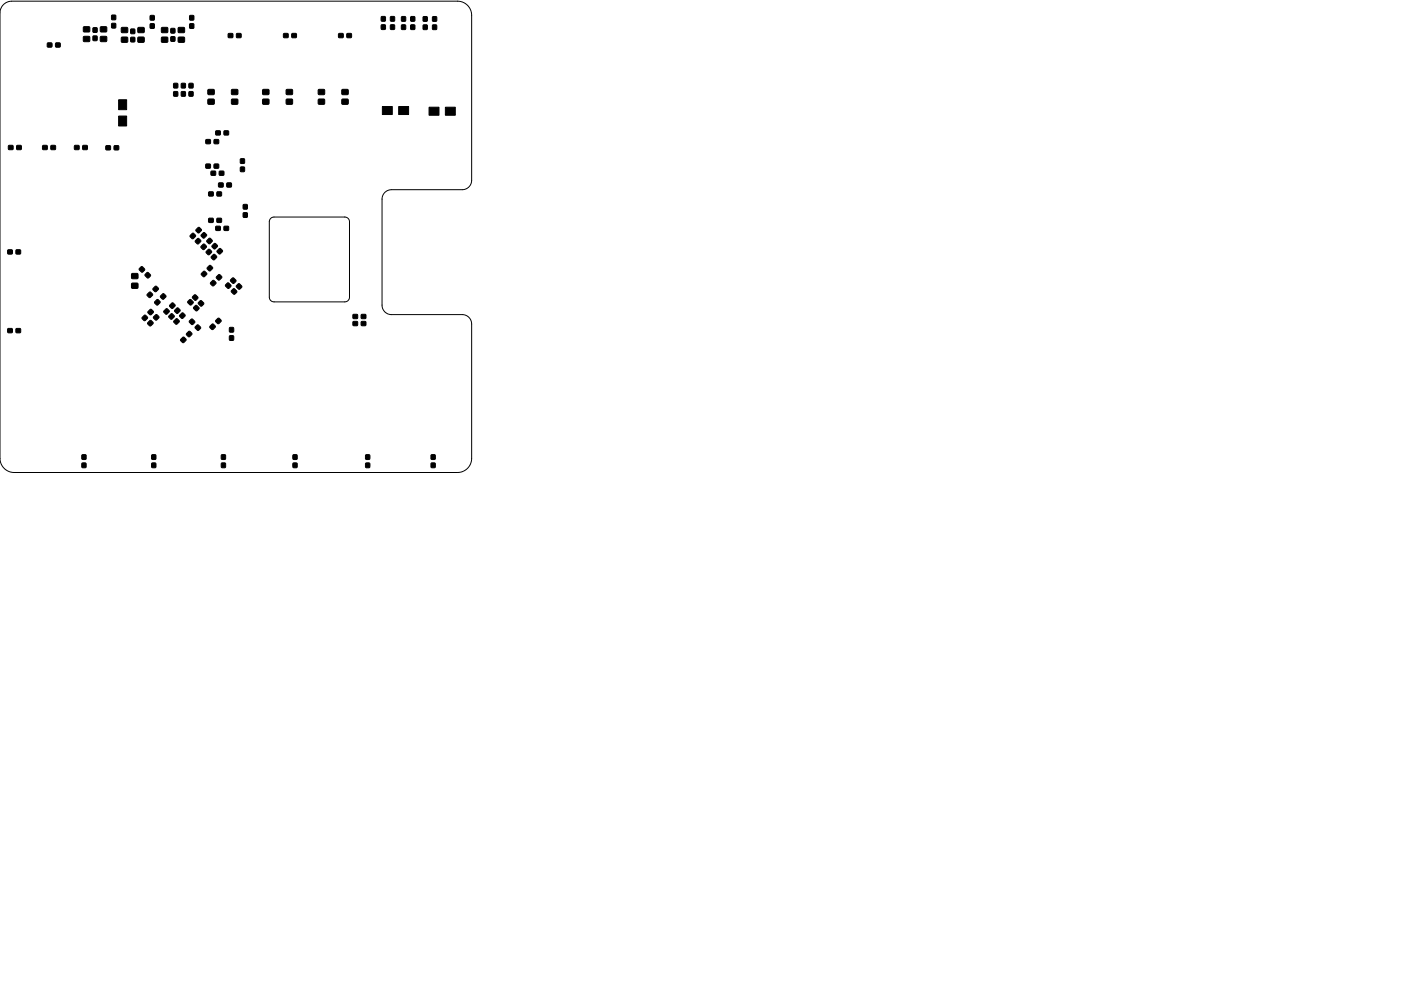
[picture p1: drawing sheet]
<svg xmlns="http://www.w3.org/2000/svg" width="297mm" height="210mm" viewBox="0 0 297 210" stroke-linecap="round" stroke-linejoin="round" font-family="sans-serif">
<path d="M.7 1l.7-.5 1.1-.3h94.5a3 3 0 0 1 3 3v35a2 2 0 0 1-2 2h-15a2 2 0 0 0-2 2v22.5a2 2 0 0 0 2 2h15a2 2 0 0 1 2 2v28.5a3 3 0 0 1-3 3h-94a3 3 0 0 1-3-3v-94.5l.2-.8zM57.4 46.3l.7-.3h15a1 1 0 0 1 1 1v16a1 1 0 0 1-1 1h-15a1 1 0 0 1-1-1v-16z" fill="none" stroke="#000" stroke-width=".21"/>
<g fill="#000" stroke="#000" stroke-width=".21">
<path d="M10.1 9.1h.9v.8l-.9 .1zM11.8 9.1h.9v.8l-.9 .1zM17.7 5.7h1.3v1h-1.3zM17.7 7.8h1.3v1h-1.3zM19.7 5.9h.9l-.1 .9h-.8zM19.7 7.7h.9l-.1 .9h-.8zM21.3 7.8h1.3v1h-1.3zM21.3 5.7h1.3v1h-1.3zM23.7 3.2l.8 .1v.9l-.8-.1zM23.7 5h.8v.9h-.8zM25.8 7.9h1.2v1h-1.2zM25.8 5.9h1.2v1h-1.2z"/>
<path d="M27.7 6.2h.9l-.1 .9h-.8zM27.7 7.9l.9 .1-.1 .9-.8-.1zM29.3 5.9h1.2v1h-1.2zM29.3 7.9h1.2v1h-1.2zM31.9 5.1h.8v.9h-.8zM31.9 3.3h.8v.9h-.8zM34.3 5.9h1.2v1h-1.2zM34.3 7.9h1.2v1h-1.2zM36.2 6.1h.9l-.1 .9h-.8zM36.2 7.8h.9l-.1 .9h-.8zM36.8 17.7h.9l-.1 .9h-.8zM36.8 19.5h.9l-.1 .9h-.8z"/>
<path d="M37.8 5.9h1.3v1h-1.3zM37.8 7.9h1.3v1h-1.3zM38.5 19.5h.8v.9h-.8zM38.5 17.7h.8v.9h-.8zM40.1 17.7h.8v.9h-.8zM40.1 19.5h.8v.9h-.8zM40.2 3.3h.9l-.1 .9h-.8zM40.2 5.1h.9l-.1 .9h-.8zM44.1 19h1.3v1h-1.3zM48.4 7.1h.9v.8l-.9 .1zM49.1 19h1.3v1h-1.3zM50.2 7.1h.9v.8l-.9 .1z"/>
<path d="M55.7 19h1.3v1h-1.3zM60.1 7.1h.9l.1 .8-.9 .1zM60.7 19h1.3v1h-1.3zM61.9 7.1h.9v.8l-.9 .1zM67.5 19h1.3v1h-1.3zM71.8 7.1h.9v.8l-.9 .1zM72.5 19h1.3v1h-1.3zM73.6 7.1h.9v.8l-.9 .1zM80.9 3.5l.8 .1v.9l-.9-.1zM80.9 5.3h.8v.9h-.9zM82.8 3.5l.8 .1v.9l-.8-.1zM82.8 5.3h.8v.9h-.8z"/>
<path d="M85.2 3.6h.8l-.1 .9h-.8zM85.2 5.3h.8l-.1 .9h-.8zM87.1 3.6h.8v.9h-.8zM87.1 5.3h.8v.9h-.8zM89.7 3.6h.9l-.1 .9h-.8zM89.7 5.3h.9l-.1 .9h-.8zM91.7 3.6h.9l-.1 .9h-.8zM91.7 5.3h.9l-.1 .9h-.8zM1.8 30.9h.9v.8h-.9zM3.6 30.9h.9v.8h-.9zM9.1 30.9h.9v.8h-.9zM10.8 30.9h.9v.8h-.9z"/>
<path d="M15.8 30.9h.9v.8h-.9zM17.6 30.9h.9v.8h-.9zM22.5 30.9h.9v.8l-.9 .1zM24.2 30.9h.9l.1 .8-1 .1zM25.2 21.2h1.6v2.1h-1.6zM25.2 24.6h1.6v2.1h-1.6zM43.7 34.8h.9v.8l-.9 .1zM43.7 29.6h.9v.8l-.9 .1zM44.1 21.1h1.3v1h-1.3zM44.8 36.3h.9v.8l-.9 .1zM45.4 34.8h.9v.8l-.9 .1zM45.4 29.6h.9v.8l-.9 .1z"/>
<path d="M45.8 27.8h.9v.8h-.9zM46.4 38.8h.9v.8l-.9 .1zM46.5 36.3h.9v.8l-.9 .1zM47.5 27.8h.9v.8h-.9zM48.1 38.8h.9v.8l-.9 .1zM49.1 21.1h1.3v1h-1.3zM51 35.5h.8v.9h-.8zM51 33.7h.8v.9h-.8zM55.7 21.1h1.3v1h-1.3zM60.7 21.1h1.3v1h-1.3zM67.5 21.1h1.3v1h-1.3zM72.5 21.1h1.3v1h-1.3z"/>
<path d="M81.1 22.6h2.1v1.7h-2.1zM84.5 22.6h2.1v1.7h-2.1zM91 22.7h2.1v1.7h-2.1zM94.4 22.7h2.1v1.7h-2.1zM1.7 53h.9v.8l-.9 .1zM3.4 53h.9v.8l-.9 .1zM27.9 58.1h1.3v1h-1.2zM29.6 57l.5-.4 .6 .7-.6 .5-.6-.5zM30.8 58.2l.6-.4 .5 .7-.6 .5-.5-.5zM40.7 49.5h.3l.5 .5-.6 .7-.6-.6zM41.4 51l.6-.4 .6 .6-.7 .6-.5-.5zM42 48.3h.3l.4 .5-.6 .6-.6-.5z"/>
<path d="M42.6 52.2l.6-.4 .6 .6-.7 .6-.5-.5zM43.1 49.4h.3l.4 .5-.6 .6-.6-.5zM43.1 57.6h.3l.5 .5-.7 .6-.5-.5zM44.1 52.9h.3l.5 .5-.6 .7-.6-.6zM44.3 50.6h.3l.4 .5-.6 .6-.6-.5zM44 56.8l.6-.5 .5 .6-.7 .6-.5-.4zM44.3 46.3h.9v.8l-.9 .1zM44.3 40.7h.9v.8l-.9 .1zM44.7 59.9l.6-.4 .5 .6-.7 .6-.5-.5zM45.2 54h.3l.5 .5-.7 .6-.6-.5zM45 52.1l.6-.5 .5 .6-.6 .6-.5-.4zM46.3 58.3h.3l.4 .5-.6 .6-.6-.5z"/>
<path d="M45.8 48h.9v.8l-.9 .1zM46.1 53.2l.6-.5 .5 .6-.7 .6-.5-.4zM46 46.3h.9v.8l-.9 .1zM46 40.7h.9v.8l-.9 .1zM47.5 48h.9v.8l-.9 .1zM48.2 60.1l.3-.1 .5 .6-.5 .6-.7-.6zM48.9 59.3l.6-.4 .5 .7-.6 .5-.5-.5zM51.6 45.2h.8v.9h-.8zM51.6 43.4h.8v.9h-.8zM1.7 69.7h.9v.8l-.9 .1zM3.4 69.7h.9v.8l-.9 .1zM27.9 60.1h1.3v1h-1.2z"/>
<path d="M30.6 66.9h.3l.4 .5-.6 .7-.6-.6zM31.6 62h.3l.5 .5-.6 .7-.6-.6zM31.3 68.4l.6-.4 .6 .6-.7 .6-.5-.5zM31.8 65.7l.3-.1 .4 .6-.6 .6-.6-.5zM32.9 60.8l.3-.1 .4 .6-.6 .6-.6-.5zM33 66.8h.3l.4 .5-.6 .6-.6-.5zM33.2 63.6h.3l.5 .5-.7 .6-.5-.5zM34.1 62.8l.6-.5 .5 .6-.7 .6-.5-.4zM34.8 66l.6-.5 .5 .6-.7 .6-.5-.4zM36.2 66.6h.3l.5 .5-.6 .7-.6-.6zM36.4 64.3h.3l.4 .5-.6 .7-.6-.6zM37.3 67.7l.3-.1 .4 .5-.6 .7-.6-.5z"/>
<path d="M37.5 65.4l.3-.1 .4 .5-.6 .7-.6-.5zM38.1 66.8l.6-.4 .6 .6-.7 .6-.5-.5zM38.7 71.6l.3-.1 .5 .6-.6 .6-.6-.5zM39.6 70.7l.6-.4 .5 .6-.7 .6-.5-.5zM40.2 63.6h.3l.5 .5-.5 .6-.7-.5zM40.2 68.1l.5-.4 .6 .7-.6 .5-.6-.5zM41.2 62.6h.3l.5 .5-.5 .6-.7-.5zM41.4 64.8h.3l.5 .5-.5 .7-.7-.6zM41.7 69l.3-.1 .6 .6-.5 .6-.7-.6zM42.4 63.8h.3l.5 .5-.5 .7-.7-.6zM44.5 69.2l.6-.5 .6 .6-.7 .6-.5-.4zM46.2 67.6l.3-.1 .4 .5-.6 .7-.6-.5z"/>
<path d="M48.7 69.5h.8v.9h-.8zM48.7 71.3h.8v.9h-.8zM49.1 61.6l.6-.4 .5 .7-.6 .5-.5-.5zM50.1 60.6l.6-.4 .6 .7-.6 .5-.6-.5zM74.9 66.7h.9v.8l-.9 .1zM74.9 68.2h.9v.8l-.9 .1zM76.6 66.7h.9v.8l-.9 .1zM76.6 68.2h.9v.8l-.9 .1zM17.4 96.5h.8v.9h-.8zM17.4 98.3h.8v.9h-.8zM32.2 96.5h.8v.9h-.8zM32.2 98.3h.8v.9h-.8z"/>
<path d="M47 96.5h.8v.9h-.9zM47 98.3h.8v.9h-.9zM62.1 98.3h.9l-.1 .9h-.8zM62.1 96.5h.9l-.1 .9h-.8zM77.5 98.3h.9l-.1 .9h-.8zM77.5 96.5h.9l-.1 .9h-.8zM91.4 98.3h.9l-.1 .9h-.8zM91.4 96.5h.9l-.1 .9h-.8z"/>
</g>
</svg>
